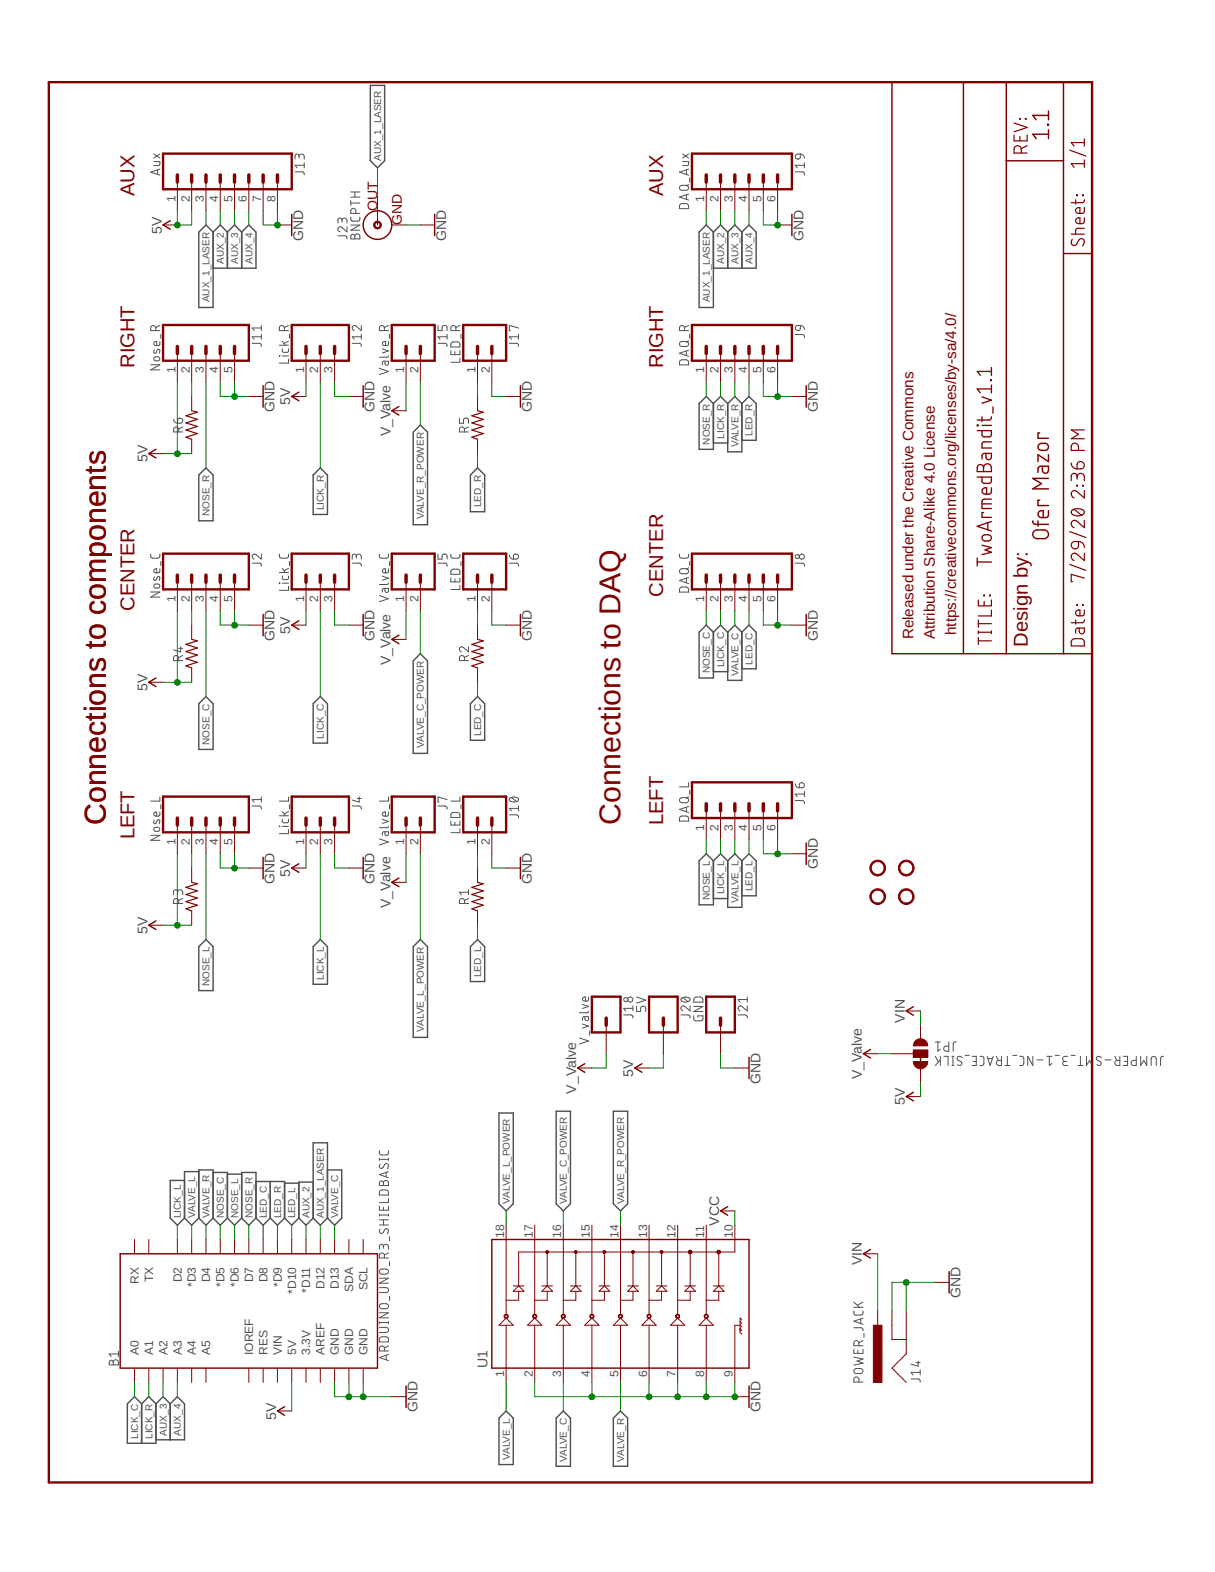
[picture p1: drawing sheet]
<svg xmlns="http://www.w3.org/2000/svg" width="216mm" height="279mm" viewBox="0 0 216 279" stroke-linecap="round" stroke-linejoin="round" font-family="sans-serif">
<defs><g id="words">
<g font-size="5.4" fill="#800000">
<text x="18.8" y="146.7" transform="rotate(-90 18.8 146.7)">Connections tto components</text>
<text x="18.8" y="146.7" transform="rotate(-90 18.8 146.7)">Connections o components</text>
<text x="110.3" y="146.7" transform="rotate(-90 110.3 146.7)">Connections to DAQ</text>
</g>
<g font-size="3.6" fill="#800000">
<text x="23.9" y="34.9" transform="rotate(-90 23.9 34.9)">AUX</text>
<text x="117.9" y="34.9" transform="rotate(-90 117.9 34.9)">AUX</text>
<text x="23.9" y="65.4" transform="rotate(-90 23.9 65.4)">RIGHT</text>
<text x="117.9" y="65.4" transform="rotate(-90 117.9 65.4)">RIGHT</text>
<text x="117.9" y="106" transform="rotate(-90 117.9 106)">CENTER</text>
<text x="23.9" y="108.6" transform="rotate(-90 23.9 108.6)">CENTER</text>
<text x="182.6" y="114.9" transform="rotate(-90 182.6 114.9)">Design by:</text>
<text x="23.9" y="149.2" transform="rotate(-90 23.9 149.2)">LEFT</text>
<text x="117.9" y="146.7" transform="rotate(-90 117.9 146.7)">LEFT</text>
</g>
<g font-size="2.7" fill="#800000">
<text x="162.3" y="113.6" transform="rotate(-90 162.3 113.6)">Released under the Creative Commons</text>
<text x="166.1" y="113.6" transform="rotate(-90 166.1 113.6)">Attribution Share-Alike 4.0 License</text>
<text x="169.9" y="112.9" transform="rotate(-90 169.9 112.9)">https:/ creativecommons.org/licenses/by-sa/4.0/</text>
</g>
<g font-size="2.5" fill="#505050">
<text x="28.7" y="41.5" transform="rotate(-90 28.7 41.5)">5V</text>
<text x="53.9" y="42.8" transform="rotate(-90 53.9 42.8)">GND</text>
<text x="79.3" y="42.8" transform="rotate(-90 79.3 42.8)">GND</text>
<text x="142.8" y="42.8" transform="rotate(-90 142.8 42.8)">GND</text>
<text x="51.6" y="72" transform="rotate(-90 51.6 72)">5V</text>
<text x="48.8" y="73.2" transform="rotate(-90 48.8 73.2)">GND</text>
<text x="66.6" y="73.2" transform="rotate(-90 66.6 73.2)">GND</text>
<text x="69.4" y="77.6" transform="rotate(-90 69.4 77.6)">V_Valve</text>
<text x="94.5" y="73.2" transform="rotate(-90 94.5 73.2)">GND</text>
<text x="145.3" y="73.2" transform="rotate(-90 145.3 73.2)">GND</text>
<text x="26.2" y="82.2" transform="rotate(-90 26.2 82.2)">5V</text>
<text x="48.8" y="113.9" transform="rotate(-90 48.8 113.9)">GND</text>
<text x="51.6" y="112.6" transform="rotate(-90 51.6 112.6)">5V</text>
<text x="66.6" y="113.9" transform="rotate(-90 66.6 113.9)">GND</text>
<text x="94.5" y="113.9" transform="rotate(-90 94.5 113.9)">GND</text>
<text x="145.3" y="113.9" transform="rotate(-90 145.3 113.9)">GND</text>
<text x="69.4" y="118.2" transform="rotate(-90 69.4 118.2)">V_Valve</text>
<text x="26.2" y="122.8" transform="rotate(-90 26.2 122.8)">5V</text>
<text x="51.6" y="155.8" transform="rotate(-90 51.6 155.8)">5V</text>
<text x="145.3" y="154.5" transform="rotate(-90 145.3 154.5)">GND</text>
<text x="48.8" y="157.1" transform="rotate(-90 48.8 157.1)">GND</text>
<text x="66.6" y="157.1" transform="rotate(-90 66.6 157.1)">GND</text>
<text x="69.4" y="161.4" transform="rotate(-90 69.4 161.4)">V_Valve</text>
<text x="94.5" y="157.1" transform="rotate(-90 94.5 157.1)">GND</text>
<text x="26.2" y="166" transform="rotate(-90 26.2 166)">5V</text>
<text x="160.8" y="181.7" transform="rotate(-90 160.8 181.7)">VIN</text>
<text x="112.5" y="191.4" transform="rotate(-90 112.5 191.4)">5V</text>
<text x="153.2" y="191.8" transform="rotate(-90 153.2 191.8)">V_Valve</text>
<text x="102.4" y="194.4" transform="rotate(-90 102.4 194.4)">V_Valve</text>
<text x="135.1" y="192.6" transform="rotate(-90 135.1 192.6)">GND</text>
<text x="160.8" y="196.4" transform="rotate(-90 160.8 196.4)">5V</text>
<text x="127.8" y="217.9" transform="rotate(-90 127.8 217.9)">VCC</text>
<text x="153.2" y="224.9" transform="rotate(-90 153.2 224.9)">VIN</text>
<text x="170.7" y="230.7" transform="rotate(-90 170.7 230.7)">GND</text>
<text x="86.6" y="243.2" transform="rotate(-90 86.6 243.2)">U1</text>
<text x="74.2" y="251" transform="rotate(-90 74.2 251)">GND</text>
<text x="135.1" y="251" transform="rotate(-90 135.1 251)">GND</text>
<text x="49" y="252.3" transform="rotate(-90 49 252.3)">5V</text>
</g>
<g font-size="2.5" fill="#800000">
<text x="67.1" y="37.5" transform="rotate(-90 67.1 37.5)">OUT</text>
<text x="71.4" y="40" transform="rotate(-90 71.4 40)">GND</text>
</g>
<g font-size="2.1" fill="#505050">
<text x="31.2" y="35.9" transform="rotate(-90 31.2 35.9)">1</text>
<text x="33.7" y="35.9" transform="rotate(-90 33.7 35.9)">2</text>
<text x="36.2" y="35.9" transform="rotate(-90 36.2 35.9)">3</text>
<text x="38.8" y="35.9" transform="rotate(-90 38.8 35.9)">4</text>
<text x="41.3" y="35.9" transform="rotate(-90 41.3 35.9)">5</text>
<text x="43.9" y="35.9" transform="rotate(-90 43.9 35.9)">6</text>
<text x="46.4" y="35.9" transform="rotate(-90 46.4 35.9)">7</text>
<text x="48.9" y="35.9" transform="rotate(-90 48.9 35.9)">8</text>
<text x="125.1" y="35.9" transform="rotate(-90 125.1 35.9)">1</text>
<text x="127.7" y="35.9" transform="rotate(-90 127.7 35.9)">2</text>
<text x="130.2" y="35.9" transform="rotate(-90 130.2 35.9)">3</text>
<text x="132.8" y="35.9" transform="rotate(-90 132.8 35.9)">4</text>
<text x="135.3" y="35.9" transform="rotate(-90 135.3 35.9)">5</text>
<text x="137.8" y="35.9" transform="rotate(-90 137.8 35.9)">6</text>
<text x="31.2" y="66.4" transform="rotate(-90 31.2 66.4)">1</text>
<text x="33.7" y="66.4" transform="rotate(-90 33.7 66.4)">2</text>
<text x="36.2" y="66.4" transform="rotate(-90 36.2 66.4)">3</text>
<text x="38.8" y="66.4" transform="rotate(-90 38.8 66.4)">4</text>
<text x="41.3" y="66.4" transform="rotate(-90 41.3 66.4)">5</text>
<text x="54" y="66.4" transform="rotate(-90 54 66.4)">1</text>
<text x="56.6" y="66.4" transform="rotate(-90 56.6 66.4)">2</text>
<text x="59.1" y="66.4" transform="rotate(-90 59.1 66.4)">3</text>
<text x="71.8" y="66.4" transform="rotate(-90 71.8 66.4)">1</text>
<text x="74.3" y="66.4" transform="rotate(-90 74.3 66.4)">2</text>
<text x="84.5" y="66.4" transform="rotate(-90 84.5 66.4)">1</text>
<text x="87" y="66.4" transform="rotate(-90 87 66.4)">2</text>
<text x="125.1" y="66.4" transform="rotate(-90 125.1 66.4)">1</text>
<text x="127.7" y="66.4" transform="rotate(-90 127.7 66.4)">2</text>
<text x="130.2" y="66.4" transform="rotate(-90 130.2 66.4)">3</text>
<text x="132.8" y="66.4" transform="rotate(-90 132.8 66.4)">4</text>
<text x="135.3" y="66.4" transform="rotate(-90 135.3 66.4)">5</text>
<text x="137.8" y="66.4" transform="rotate(-90 137.8 66.4)">6</text>
<text x="31.2" y="107" transform="rotate(-90 31.2 107)">1</text>
<text x="33.7" y="107" transform="rotate(-90 33.7 107)">2</text>
<text x="36.2" y="107" transform="rotate(-90 36.2 107)">3</text>
<text x="38.8" y="107" transform="rotate(-90 38.8 107)">4</text>
<text x="41.3" y="107" transform="rotate(-90 41.3 107)">5</text>
<text x="54" y="107" transform="rotate(-90 54 107)">1</text>
<text x="56.6" y="107" transform="rotate(-90 56.6 107)">2</text>
<text x="59.1" y="107" transform="rotate(-90 59.1 107)">3</text>
<text x="71.8" y="107" transform="rotate(-90 71.8 107)">1</text>
<text x="74.3" y="107" transform="rotate(-90 74.3 107)">2</text>
<text x="84.5" y="107" transform="rotate(-90 84.5 107)">1</text>
<text x="87" y="107" transform="rotate(-90 87 107)">2</text>
<text x="125.1" y="107" transform="rotate(-90 125.1 107)">1</text>
<text x="127.7" y="107" transform="rotate(-90 127.7 107)">2</text>
<text x="130.2" y="107" transform="rotate(-90 130.2 107)">3</text>
<text x="132.8" y="107" transform="rotate(-90 132.8 107)">4</text>
<text x="135.3" y="107" transform="rotate(-90 135.3 107)">5</text>
<text x="137.8" y="107" transform="rotate(-90 137.8 107)">6</text>
<text x="125.1" y="147.6" transform="rotate(-90 125.1 147.6)">1</text>
<text x="127.7" y="147.6" transform="rotate(-90 127.7 147.6)">2</text>
<text x="130.2" y="147.6" transform="rotate(-90 130.2 147.6)">3</text>
<text x="132.8" y="147.6" transform="rotate(-90 132.8 147.6)">4</text>
<text x="135.3" y="147.6" transform="rotate(-90 135.3 147.6)">5</text>
<text x="137.8" y="147.6" transform="rotate(-90 137.8 147.6)">6</text>
<text x="31.2" y="150.2" transform="rotate(-90 31.2 150.2)">1</text>
<text x="33.7" y="150.2" transform="rotate(-90 33.7 150.2)">2</text>
<text x="36.2" y="150.2" transform="rotate(-90 36.2 150.2)">3</text>
<text x="38.8" y="150.2" transform="rotate(-90 38.8 150.2)">4</text>
<text x="41.3" y="150.2" transform="rotate(-90 41.3 150.2)">5</text>
<text x="54" y="150.2" transform="rotate(-90 54 150.2)">1</text>
<text x="56.6" y="150.2" transform="rotate(-90 56.6 150.2)">2</text>
<text x="59.1" y="150.2" transform="rotate(-90 59.1 150.2)">3</text>
<text x="71.8" y="150.2" transform="rotate(-90 71.8 150.2)">1</text>
<text x="74.3" y="150.2" transform="rotate(-90 74.3 150.2)">2</text>
<text x="84.5" y="150.2" transform="rotate(-90 84.5 150.2)">1</text>
<text x="87" y="150.2" transform="rotate(-90 87 150.2)">2</text>
<text x="89.6" y="220" transform="rotate(-90 89.6 220)">18</text>
<text x="94.7" y="220" transform="rotate(-90 94.7 220)">17</text>
<text x="99.7" y="220" transform="rotate(-90 99.7 220)">16</text>
<text x="104.8" y="220" transform="rotate(-90 104.8 220)">15</text>
<text x="109.9" y="220" transform="rotate(-90 109.9 220)">14</text>
<text x="115" y="220" transform="rotate(-90 115 220)">13</text>
<text x="120.1" y="220" transform="rotate(-90 120.1 220)">12</text>
<text x="125.1" y="220" transform="rotate(-90 125.1 220)">11</text>
<text x="130.2" y="220" transform="rotate(-90 130.2 220)">10</text>
<text x="27.2" y="227.9" transform="rotate(-90 27.2 227.9)">TX</text>
<text x="32.3" y="227.9" transform="rotate(-90 32.3 227.9)">D2</text>
<text x="37.4" y="227.9" transform="rotate(-90 37.4 227.9)">D4</text>
<text x="45" y="227.9" transform="rotate(-90 45 227.9)">D7</text>
<text x="47.5" y="227.9" transform="rotate(-90 47.5 227.9)">D8</text>
<text x="24.7" y="228.1" transform="rotate(-90 24.7 228.1)">RX</text>
<text x="34.8" y="228.7" transform="rotate(-90 34.8 228.7)">*D3</text>
<text x="39.9" y="228.7" transform="rotate(-90 39.9 228.7)">*D5</text>
<text x="42.4" y="228.7" transform="rotate(-90 42.4 228.7)">*D6</text>
<text x="50.1" y="228.7" transform="rotate(-90 50.1 228.7)">*D9</text>
<text x="52.6" y="229.9" transform="rotate(-90 52.6 229.9)">*D10</text>
<text x="55.1" y="229.8" transform="rotate(-90 55.1 229.8)">*D11</text>
<text x="57.7" y="229.1" transform="rotate(-90 57.7 229.1)">D12</text>
<text x="60.2" y="229.1" transform="rotate(-90 60.2 229.1)">D13</text>
<text x="62.8" y="229.6" transform="rotate(-90 62.8 229.6)">SDA</text>
<text x="65.3" y="229.3" transform="rotate(-90 65.3 229.3)">SCL</text>
<text x="24.7" y="240.8" transform="rotate(-90 24.7 240.8)">A0</text>
<text x="27.2" y="240.8" transform="rotate(-90 27.2 240.8)">A1</text>
<text x="29.7" y="240.8" transform="rotate(-90 29.7 240.8)">A2</text>
<text x="32.3" y="240.8" transform="rotate(-90 32.3 240.8)">A3</text>
<text x="34.8" y="240.8" transform="rotate(-90 34.8 240.8)">A4</text>
<text x="37.4" y="240.8" transform="rotate(-90 37.4 240.8)">A5</text>
<text x="45" y="240.8" transform="rotate(-90 45 240.8)">IOREF</text>
<text x="47.5" y="240.8" transform="rotate(-90 47.5 240.8)">RES</text>
<text x="50.1" y="240.8" transform="rotate(-90 50.1 240.8)">VIN</text>
<text x="52.6" y="240.8" transform="rotate(-90 52.6 240.8)">5V</text>
<text x="55.1" y="240.8" transform="rotate(-90 55.1 240.8)">3.3V</text>
<text x="57.7" y="240.8" transform="rotate(-90 57.7 240.8)">AREF</text>
<text x="60.2" y="240.8" transform="rotate(-90 60.2 240.8)">GND</text>
<text x="62.8" y="240.8" transform="rotate(-90 62.8 240.8)">GND</text>
<text x="65.3" y="240.8" transform="rotate(-90 65.3 240.8)">GND</text>
<text x="89.6" y="244.7" transform="rotate(-90 89.6 244.7)">1</text>
<text x="94.7" y="244.7" transform="rotate(-90 94.7 244.7)">2</text>
<text x="99.7" y="244.7" transform="rotate(-90 99.7 244.7)">3</text>
<text x="104.8" y="244.7" transform="rotate(-90 104.8 244.7)">4</text>
<text x="109.9" y="244.7" transform="rotate(-90 109.9 244.7)">5</text>
<text x="115" y="244.7" transform="rotate(-90 115 244.7)">6</text>
<text x="120.1" y="244.7" transform="rotate(-90 120.1 244.7)">7</text>
<text x="125.1" y="244.7" transform="rotate(-90 125.1 244.7)">8</text>
<text x="130.2" y="244.7" transform="rotate(-90 130.2 244.7)">9</text>
</g>
<g font-size="1.8" fill="#505050">
<text x="67.7" y="28.6" transform="rotate(-90 67.7 28.6)">AUX_1_LASER</text>
<text x="39.8" y="46.9" transform="rotate(-90 39.8 46.9)">AUX_2</text>
<text x="42.3" y="46.9" transform="rotate(-90 42.3 46.9)">AUX_3</text>
<text x="44.9" y="46.9" transform="rotate(-90 44.9 46.9)">AUX_4</text>
<text x="128.7" y="46.9" transform="rotate(-90 128.7 46.9)">AUX_2</text>
<text x="131.2" y="46.9" transform="rotate(-90 131.2 46.9)">AUX_3</text>
<text x="133.7" y="46.9" transform="rotate(-90 133.7 46.9)">AUX_4</text>
<text x="37.2" y="53.7" transform="rotate(-90 37.2 53.7)">AUX_1_LASER</text>
<text x="126.1" y="53.7" transform="rotate(-90 126.1 53.7)">AUX_1_LASER</text>
<text x="128.7" y="78" transform="rotate(-90 128.7 78)">LICK_R</text>
<text x="133.7" y="77.5" transform="rotate(-90 133.7 77.5)">LED_R</text>
<text x="126.1" y="79" transform="rotate(-90 126.1 79)">NOSE_R</text>
<text x="131.2" y="79.5" transform="rotate(-90 131.2 79.5)">VALVE_R</text>
<text x="37.2" y="91.7" transform="rotate(-90 37.2 91.7)">NOSE_R</text>
<text x="57.6" y="90.7" transform="rotate(-90 57.6 90.7)">LICK_R</text>
<text x="75.3" y="92.3" transform="rotate(-90 75.3 92.3)">VALVE_R_POWER</text>
<text x="85.5" y="90.2" transform="rotate(-90 85.5 90.2)">LED_R</text>
<text x="126.1" y="119.7" transform="rotate(-90 126.1 119.7)">NOSE_C</text>
<text x="128.7" y="118.6" transform="rotate(-90 128.7 118.6)">LICK_C</text>
<text x="133.7" y="118.1" transform="rotate(-90 133.7 118.1)">LED_C</text>
<text x="131.2" y="120.1" transform="rotate(-90 131.2 120.1)">VALVE_C</text>
<text x="57.6" y="131.3" transform="rotate(-90 57.6 131.3)">LICK_C</text>
<text x="85.5" y="130.8" transform="rotate(-90 85.5 130.8)">LED_C</text>
<text x="37.2" y="132.4" transform="rotate(-90 37.2 132.4)">NOSE_C</text>
<text x="75.3" y="132.9" transform="rotate(-90 75.3 132.9)">VALVE_C_POWER</text>
<text x="126.1" y="160" transform="rotate(-90 126.1 160)">NOSE_L</text>
<text x="128.7" y="158.9" transform="rotate(-90 128.7 158.9)">LICK_L</text>
<text x="131.2" y="160.5" transform="rotate(-90 131.2 160.5)">VALVE_L</text>
<text x="133.7" y="158.4" transform="rotate(-90 133.7 158.4)">LED_L</text>
<text x="85.5" y="173.7" transform="rotate(-90 85.5 173.7)">LED_L</text>
<text x="37.2" y="175.3" transform="rotate(-90 37.2 175.3)">NOSE_L</text>
<text x="57.6" y="174.2" transform="rotate(-90 57.6 174.2)">LICK_L</text>
<text x="75.3" y="183.4" transform="rotate(-90 75.3 183.4)">VALVE_L_POWER</text>
<text x="90.6" y="214" transform="rotate(-90 90.6 214)">VALVE_L_POWER</text>
<text x="100.7" y="214" transform="rotate(-90 100.7 214)">VALVE_C_POWER</text>
<text x="110.9" y="214" transform="rotate(-90 110.9 214)">VALVE_R_POWER</text>
<text x="32.2" y="216.5" transform="rotate(-90 32.2 216.5)">LICK_L</text>
<text x="34.7" y="216.5" transform="rotate(-90 34.7 216.5)">VALVE_L</text>
<text x="37.2" y="216.5" transform="rotate(-90 37.2 216.5)">VALVE_R</text>
<text x="39.8" y="216.5" transform="rotate(-90 39.8 216.5)">NOSE_C</text>
<text x="42.3" y="216.5" transform="rotate(-90 42.3 216.5)">NOSE_L</text>
<text x="44.9" y="216.5" transform="rotate(-90 44.9 216.5)">NOSE_R</text>
<text x="47.4" y="216.5" transform="rotate(-90 47.4 216.5)">LED_C</text>
<text x="49.9" y="216.5" transform="rotate(-90 49.9 216.5)">LED_R</text>
<text x="52.5" y="216.5" transform="rotate(-90 52.5 216.5)">LED_L</text>
<text x="55" y="216.5" transform="rotate(-90 55 216.5)">AUX_2</text>
<text x="57.6" y="216.5" transform="rotate(-90 57.6 216.5)">AUX_1_LASER</text>
<text x="60.1" y="216.5" transform="rotate(-90 60.1 216.5)">VALVE_C</text>
<text x="24.5" y="255.7" transform="rotate(-90 24.5 255.7)">LICK_C</text>
<text x="27.1" y="255.7" transform="rotate(-90 27.1 255.7)">LICK_R</text>
<text x="29.6" y="255.1" transform="rotate(-90 29.6 255.1)">AUX_3</text>
<text x="32.2" y="255.1" transform="rotate(-90 32.2 255.1)">AUX_4</text>
<text x="90.6" y="259.5" transform="rotate(-90 90.6 259.5)">VALVE_L</text>
<text x="100.7" y="259.8" transform="rotate(-90 100.7 259.8)">VALVE_C</text>
<text x="110.9" y="259.8" transform="rotate(-90 110.9 259.8)">VALVE_R</text>
</g>
</g></defs>
<g fill="none" stroke="#505050" stroke-width=".18">
<path d="M27.3 28.7h1.1v.6l-.2 .1h-.9M27.3 27.4l1.1 .7M28 30.2v.8M28.4 30.1l-1.6 .5 1.6 .5M28.4 27.4l-1.1 .7M52.4 30.5l1.4 .1 .2 .2 .1 .3M53.1 27.8a.46 .46 0 0 1 .5-.4 .46 .46 0 0 1 .5 .4v.5M53.1 28.1v-.4a.36 .36 0 0 0-.3-.3 .36 .36 0 0 0-.4 .3v.6M54.1 28.9v.9M54.1 29.4h-1.7l.4 .4M60.8 39.2a.44 .44 0 0 1 .4-.5 .44 .44 0 0 1 .5 .5v.4M60.8 39.5v-.4a.36 .36 0 0 0-.4-.4 .36 .36 0 0 0-.4 .4v.5"/>
<path d="M62.3 38.6l.1 .5 .3 .2h1l.2-.2v-.5M62.3 35.6v.9M62.3 36.1h1.6M62.3 35h1.6M62.3 34.1h1.6M63.1 34.1v.9M63.2 37.9v-.4a.44 .44 0 0 0-.4-.5 .44 .44 0 0 0-.5 .5v.4h1.6M120.9 36.3l1-.1a.43 .43 0 0 1 .5 .4v.5h-1.7zM120.9 33.1l1-.2a.44 .44 0 0 1 .5 .5 .44 .44 0 0 1-.5 .4h-.7a.45 .45 0 0 1-.4-.2 .45 .45 0 0 1 .1-.5zM121.3 28.7h1.1l-.1 .6-.1 .1h-.9M121.3 27.4l1.1 .7M122 30.2v.8"/>
<path d="M122 34.6v.8M122.4 34.5l-1.7 .5 1.7 .6M122.4 32.7l-.4 .4M122.4 30.1l-1.7 .5 1.7 .5M122.4 27.4l-1.1 .7M122.6 31.6v.8M141.3 30.5l1.4 .1 .2 .2v.3M141.4 27.5l.8-.1v.5a.46 .46 0 0 1-.7 .3 .46 .46 0 0 1-.1-.7zM142.2 27.4a.74 .74 0 0 1 .7 .7M142.9 29.4h-1.6l.4 .4M142.9 28.9v.9M27.7 58.8v-.5a.46 .46 0 0 0-.5-.5 .46 .46 0 0 0-.4 .5v.5h1.6"/>
<path d="M28.4 57.8l-.7 .4M28.6 59.4v.7M46.4 57.8v1M46.4 59.4v.9M46.4 59.9h-1.6l.4 .4M46.4 58.3h-1.6l.4 .5M50.5 58.8v-.5a.44 .44 0 0 0-.4-.5 .44 .44 0 0 0-.5 .5v.5h1.7M51.3 57.8l-.8 .4M51.4 59.4v.7M60 41.9l1.4 .1 .2 .1 .1 .4M61.7 40.3v.9l-.9-.8a.44 .44 0 0 0-.7 .2 .44 .44 0 0 0 .3 .6M62.3 40h1.6l-1.6 .9h1.6"/>
<path d="M62.4 41.7h.4l.3 .3a.44 .44 0 0 1 .4-.4 .44 .44 0 0 1 .4 .4v.5h-1.6zM63.1 42v.5M64.2 57.8v1l-.9-.8a.45 .45 0 0 0-.7 .1 .45 .45 0 0 0 .3 .7M64.2 59.4v.9M64.2 59.9h-1.6l.3 .4M68.3 58.8v-.5a.44 .44 0 0 0-.4-.5 .44 .44 0 0 0-.5 .5v.5h1.6M69 57.8l-.7 .4M69.2 59.4v.7M77.8 57.8v1h.7v-.6a.45 .45 0 0 1 .5-.4 .45 .45 0 0 1 .4 .4v.6M79.4 59.4v.9M79.4 59.9h-1.6l.4 .4M81 58.8v-.5a.44 .44 0 0 0-.4-.5 .44 .44 0 0 0-.5 .5v.5h1.6"/>
<path d="M81.7 57.8l-.7 .4M81.9 59.4v.7M92.1 58.3l-1.6-.5v1h.2M92.1 59.4v.9M92.1 59.9h-1.6l.4 .4M121.6 58.8v-.5a.46 .46 0 0 0-.4-.5 .46 .46 0 0 0-.5 .5v.5h1.7M122.4 57.8l-.8 .4M122.6 59.4v.7M141.3 59.5h1.4l.2 .2v.3M141.4 58l.8-.2v.6a.46 .46 0 0 1-.7 .3 .46 .46 0 0 1-.1-.7zM142.2 57.8a.7 .7 0 0 1 .7 .8M26.8 64.8h1.6l-1.6 .9h1.6"/>
<path d="M27.4 62.1l-.1 .6 .3 .1 .2-.1 .1-.5 .4-.1a.51 .51 0 0 1 0 .7M27.4 63.5l.6-.1a.36 .36 0 0 1 .4 .4 .36 .36 0 0 1-.4 .3l-.6-.1-.1-.2zM28.4 60.7l-.1 .6-.6 .1a.38 .38 0 0 1-.4-.4 .38 .38 0 0 1 .6-.3v.7M30.8 74.5a.7 .7 0 0 0 .8 .7M31.7 74.4a.47 .47 0 0 1 .7 .2 .47 .47 0 0 1-.4 .6h-.4zM31.7 76.8v-.5a.46 .46 0 0 0-.4-.4 .46 .46 0 0 0-.5 .4v.5h1.7M32.5 75.9l-.8 .3M44.8 61h1.4l.2 .2v.4M49.6 63.2l.1 .1zM49.6 61.4h1.7M50.2 62v.5l.2 .1 .8-.1 .1-.5M50.2 63.3h1.1"/>
<path d="M50.2 60.6l.5 .8M51.3 63.8v.7h-1.7M51.3 60.6l-.8 .4M62.6 61h1.4l.2 .2v.4M67.4 65.5l1.6 .5-1.6 .6M67.9 62l1.1 .4-1.1 .3M68.4 64.2l.1 .7h.3l.2-.2v-.5h-.8l-.2 .2-.1 .4M69 63.2l-.2 .3h-1.4M69 60.7v.6l-.7 .1a.38 .38 0 0 1-.3-.5 .38 .38 0 0 1 .5-.2v.7M77.8 61h1.4l.2 .2v.4M80.1 62.3v.7h1.6v-.7M80.2 60.9l1.1-.1a.44 .44 0 0 1 .4 .4v.5h-1.6z"/>
<path d="M80.8 62.5v.5M81.6 74.3v.9h.8v-.5a.45 .45 0 0 1 .4-.4 .45 .45 0 0 1 .4 .4v.5M81.7 63.7v.7h-1.6M82.5 76.8v-.5a.44 .44 0 0 0-.4-.4 .44 .44 0 0 0-.5 .4v.5h1.6M83.2 75.9l-.7 .3M90.5 61h1.4l.2 .2v.4M120.9 64.1a1.39 1.39 0 0 1 1.2-.1l.2 .2 .1 .7h-1.7zM120.9 60.8l.1-.1a1.49 1.49 0 0 1 1.2 .1l.2 .4a.43 .43 0 0 1-.5 .4h-.7a.47 .47 0 0 1-.4-.3 .47 .47 0 0 1 .1-.5zM122 62.4v.8M122.4 62.3l-1.7 .5 1.7 .5M122.4 60.5l-.4 .4M26.8 98.5v.5l.3 .2 1.2-.1 .1-.6"/>
<path d="M28.6 99.8v.7M46.4 98.5v.9l-.9-.8a.44 .44 0 0 0-.7 .1 .44 .44 0 0 0 .4 .7M49.6 98.5l.1 .5 .3 .2 1.2-.1 .1-.6M51.4 99.8v.7M63.3 98.9a.44 .44 0 0 1 .5-.4 .44 .44 0 0 1 .4 .4v.5M63.3 99.2v-.4a.36 .36 0 0 0-.4-.3 .36 .36 0 0 0-.3 .3v.6M67.4 98.5v.5l.4 .2h1l.2-.2v-.5M69.2 99.8v.7M77.8 98.5v.9h.7v-.6a.45 .45 0 0 1 .5-.3 .45 .45 0 0 1 .4 .3v.6M80.1 98.5v.5l.4 .2h1l.2-.2v-.5M81.9 99.8v.7M90.5 98.7l.1 .2a.73 .73 0 0 0 .6 .5"/>
<path d="M91.4 98.6a.46 .46 0 0 1 .7 .1 .46 .46 0 0 1-.4 .7h-.5zM120.7 98.5l.1 .5 .3 .2 1.2-.1 .1-.6M122.6 99.8v.7M26.8 105.2h1.6l-1.6 .9h1.6M27.4 102.5l-.1 .6 .3 .1 .4-.7h.3a.51 .51 0 0 1 0 .7M27.4 103.9l.6-.1a.36 .36 0 0 1 .4 .4 .36 .36 0 0 1-.4 .3l-.6-.1-.1-.2zM28.4 101.1l-.1 .6-.6 .1a.38 .38 0 0 1-.4-.5 .38 .38 0 0 1 .6-.2v.7M31.7 117.4v-.4a.46 .46 0 0 0-.4-.5 .46 .46 0 0 0-.5 .5v.4h1.7M31.7 115.2h.8M32.1 115v.9l-1.3-.4M32.5 116.5l-.8 .4M44.8 100.1h1.4l.2 .2v.3"/>
<path d="M49.6 103.6l.1 .1zM49.6 101.7h1.7M50.2 102.4v.4l.2 .2 .8-.1 .1-.5M50.2 103.7h1.1M50.2 101l.5 .7M51.3 104.2v.7h-1.7M51.3 101l-.8 .4M62.6 100.1h1.4l.2 .2v.3M67.4 105.9l1.6 .5-1.6 .6M67.9 102.4l1.1 .4-1.1 .3M68.4 104.6l.1 .6 .3 .1 .2-.2v-.5h-.8l-.2 .2-.1 .4M69 103.6l-.2 .3h-1.4"/>
<path d="M69 101.1v.6l-.7 .1a.38 .38 0 0 1-.3-.5 .38 .38 0 0 1 .5-.2v.7M77.8 100.1h1.4l.2 .2v.3M80.1 102.7v.7h1.6v-.7M80.2 101.3a1.3 1.3 0 0 1 1.2-.1l.3 .2v.7h-1.6zM80.8 102.9v.5M81.7 104.1v.7h-1.6M82.5 117.4v-.4a.44 .44 0 0 0-.4-.5 .44 .44 0 0 0-.5 .5v.4h1.6M83.2 115v.9l-.8-.8a.45 .45 0 0 0-.7 .1 .45 .45 0 0 0 .3 .7M83.2 116.5l-.7 .4M90.5 100.1h1.4l.2 .2v.3M120.9 104.5a1.39 1.39 0 0 1 1.2-.1l.2 .2 .1 .6h-1.7zM120.9 101.2a1.39 1.39 0 0 1 1.2-.1l.3 .4a.43 .43 0 0 1-.5 .5h-.7a.45 .45 0 0 1-.4-.3 .45 .45 0 0 1 .1-.5z"/>
<path d="M122 102.8v.8M122.4 102.6l-1.7 .6 1.7 .5M122.4 100.9l-.4 .4M141.3 100.1h1.4l.2 .2v.3M122.4 139.1v.7h-1.7M141.3 139.3a.74 .74 0 0 0 .7 .7M142.1 139.2a.47 .47 0 0 1 .8 .2 .47 .47 0 0 1-.4 .6h-.5zM26.8 148.5h1.6l-1.6 .9h1.6M27.4 145.8l-.1 .5 .3 .1 .3-.6a.24 .24 0 0 1 .3-.1 .24 .24 0 0 1 .2 .2l-.1 .5M27.4 147.2l.6-.2a.36 .36 0 0 1 .4 .4 .36 .36 0 0 1-.4 .4l-.6-.1-.1-.3zM28.4 144.3l-.1 .7-.6 .1a.38 .38 0 0 1-.4-.5 .38 .38 0 0 1 .6-.3v.8M28.4 141.6v.8h-1.6"/>
<path d="M28.6 143v.7M31.6 158.6a.46 .46 0 0 1 .4-.5 .46 .46 0 0 1 .5 .5v.4M31.6 158.9v-.4a.36 .36 0 0 0-.4-.4 .36 .36 0 0 0-.4 .4v.5M32.5 159.7l-.8 .3M44.8 143.3h1.4l.2 .2v.3M46.4 141.6v1M46.4 142.1h-1.6l.4 .5M49.6 146.8l.1 .1zM49.6 145h1.7M50.2 145.6v.5l.2 .1h.8l.1-.6M50.2 146.9h1.1M50.2 144.3l.5 .7"/>
<path d="M51.3 141.6v.8h-1.7M51.3 147.4v.8h-1.7M51.3 144.3l-.8 .4M51.4 143v.7M62.6 143.3h1.4l.2 .2v.3M63.5 141.9h.7M63.8 141.6v1l-1.2-.4M67.4 149.1l1.6 .5-1.6 .6M67.9 145.6l1.1 .4-1.1 .3M68.4 147.8l.1 .7h.3l.2-.1v-.6h-.8l-.2 .2-.1 .5M69 146.8l-.2 .3h-1.4M69 144.3v.7l-.7 .1a.38 .38 0 0 1-.3-.5 .38 .38 0 0 1 .5-.3v.8"/>
<path d="M69 141.6v.8h-1.6M69.2 143v.7M77.8 143.3h1.4l.2 .2v.3M79.4 142.1l-1.6-.5v1h.2M80.1 145.9v.7h1.6v-.7M80.2 144.5l1.1-.1a.43 .43 0 0 1 .4 .4v.5h-1.6zM80.8 146.1v.5M81.7 141.6v.8h-1.6M81.7 147.3v.7h-1.6M81.9 143v.7M83.2 159.7l-.7 .3M83.2 158.6h-1.6l.4 .4"/>
<path d="M83.2 158.1v.9M90.5 144.8l1.4 .1 .2 .2v.3M90.6 141.9a1 1 0 0 1 1.5 .2 .97 .97 0 0 1-1.6 0zM90.9 141.8l.9 .7M92.1 143.2v.9M92.1 143.7h-1.6l.4 .4M120.9 145.2l.1-.1a1.49 1.49 0 0 1 1.2 .1l.2 .7h-1.7zM120.9 141.9l.1-.1a1.49 1.49 0 0 1 1.2 .1l.2 .3-.2 .3a1.33 1.33 0 0 1-1.2 .1l-.3-.4zM122 143.5v.8M122.4 143.3l-1.7 .6 1.7 .5M122.4 141.6l-.4 .3M122.6 140.5v.7"/>
<path d="M141.3 142.3h1.4l.2 .2v.3M142.9 140.7v.9M142.9 141.1h-1.6l.4 .5M31.7 160.6v-.5a.46 .46 0 0 0-.4-.4 .46 .46 0 0 0-.5 .4v.5h1.7M82.5 160.6v-.5a.44 .44 0 0 0-.4-.4 .44 .44 0 0 0-.5 .4v.5h1.6M103.5 178.5l1.1 .4-1.1 .3M104.6 179.7l-.3 .3h-1.3M104.6 177.2l-.1 .7h-.6a.38 .38 0 0 1-.4-.5 .38 .38 0 0 1 .6-.2v.7M112.5 178.8v.9M112.5 179.2h-1.7l.4 .5M113.1 178.9v.9h.7v-.6a.46 .46 0 0 1 .5-.4 .46 .46 0 0 1 .4 .4v.6M113.1 177.2l1.6 .6-1.6 .5"/>
<path d="M121.1 177.4a1.04 1.04 0 0 1 1.5 .3 .95 .95 0 0 1-1.6 0zM121.3 177.3l1 .7M122.6 178.8v.9l-.9-.8a.45 .45 0 0 0-.7 .2 .45 .45 0 0 0 .3 .6M123.3 178.9h1.6l-1.6 .9h1.6M123.4 177.3a1.49 1.49 0 0 1 1.2-.1l.3 .3v.6h-1.6zM132.8 178.8v.9l-.9-.8a.45 .45 0 0 0-.7 .2 .45 .45 0 0 0 .3 .6M132.8 177.2v.9M132.8 177.7h-1.7l.4 .4M103 184.5l1.6 .5-1.6 .6M103.5 182l1.1 .4-1.1 .3M103.9 180.7l.2 .7h.3l.2-.1v-.6h-.8l-.3 .2v.4M104.8 183.3v.7"/>
<path d="M110.8 180.4h1.4l.2 .2 .1 .3M121 180.4h1.4l.2 .2v.3M123.3 180.6v.6l.2 .2h1l.4-.2v-.6h-.9v.2M131.1 180.4h1.4l.3 .2v.3M166.2 187.7l.5 1M166.2 185.2h.9M166.6 185.2v1.6l.5-.3M167.1 187.7v1.7M167.1 188.4l-.9 1M167.7 187.7h.8v1.7M168.6 185.2v1.6h-.5a.46 .46 0 0 1-.4-.4 .46 .46 0 0 1 .4-.5h.5M169.1 187.7h.4"/>
<path d="M169.1 189.4h.4M169.3 187.7v1.7M169.9 185.2h-.3l-.2 .2v1.4M171 188a.45 .45 0 0 0-.6-.3 .45 .45 0 0 0-.2 .6l.6 .4a.38 .38 0 0 1 .1 .5 .38 .38 0 0 1-.6 .1l-.1-.1M171.5 187.6h.7M172.7 187.7h.8v1.7h-.8M172.9 188.7h.6M174.1 187.7l.5 .1 .2 .3v1l-.2 .3h-.5M175.4 187.7l.5 1.7 .6-1.7M175.5 188.2h.8M177 187.7l.4 .8M177.9 187.7v1.7h-.4a.46 .46 0 0 1-.5-.5 .46 .46 0 0 1 .5-.4h.4"/>
<path d="M178.6 189.4h.9M179 187.7v1.7M180 187.6h.7M181.2 187.7l.5 .1 .2 .3-.1 1.2-.6 .1M183.5 187.7v1.7l-.9-1.7v1.7M184.3 188.4h1M186 187.7h.9M186.5 187.7v1.7l.4-.4M187.5 187.6h.7M189.5 188.7h-.3a.36 .36 0 0 0-.4 .3 .36 .36 0 0 0 .4 .4h.5M189.7 187.7h-.4a.46 .46 0 0 0-.5 .5 .46 .46 0 0 0 .5 .5M190.3 187.6h.8"/>
<path d="M191.5 189.4h.9M192 187.7v1.7M193.1 187.7v1.7l.5-.9 .5 .9v-1.7M195.7 188a.45 .45 0 0 0-.6-.3 .45 .45 0 0 0-.2 .6l.6 .4a.38 .38 0 0 1 .1 .5 .38 .38 0 0 1-.5 .1l-.2-.1M196.3 188.4h1.1M198.1 187.7l.4 .8M199 187.7v1.7h-.5a.46 .46 0 0 1-.4-.5 .46 .46 0 0 1 .4-.4h.5M199.6 187.7h.8v1.7h-.8M199.8 188.7h.6M201.9 187.7v1.7h-.5a.46 .46 0 0 1-.4-.5 .46 .46 0 0 1 .4-.4h.5M202.7 187.7v1.7l.5-.9 .6 .9v-1.7M204.6 189.4v-1.2a.46 .46 0 0 1 .4-.5 .46 .46 0 0 1 .5 .5v1.2"/>
<path d="M206.8 187.7l-.4 .1-.2 .2v1.4M67.4 204.5v.5l.4 .3 1-.1 .2-.2v-.5M67.4 205.9v.3M67.4 214.4v.7h1.6v-.7M67.4 215.8v.3M67.4 217.7h1.6M67.4 216.8h1.6M67.4 216h1.6M67.4 206.1h1.6M67.5 210l.4-.1 .2 .3a.44 .44 0 0 1 .5-.4 .44 .44 0 0 1 .4 .4v.5h-1.6zM67.5 218.5a.41 .41 0 0 0 0 .6 .41 .41 0 0 0 .6 0l.2-.6a.42 .42 0 0 1 .7 0 .42 .42 0 0 1-.1 .6l-.1 .2M67.5 211.6l1.1-.1a.43 .43 0 0 1 .4 .4v.5h-1.6z"/>
<path d="M67.5 206.9a.41 .41 0 0 0-.1 .6 .41 .41 0 0 0 .6 .1l.3-.6a.38 .38 0 0 1 .6-.1 .38 .38 0 0 1 .1 .5l-.2 .3M68.1 210.2v.5M68.1 214.6v.5M68.1 216.8v.9M68.6 208.4v.8M69 205.9v.3M69 213v.7h-1.6M69 215.8v.3M69 208.2l-1.6 .6 1.6 .5M69.2 219.8v.7M67.4 235.9h1.2a.46 .46 0 0 1 .4 .5 .46 .46 0 0 1-.4 .4h-1.2M67.4 228.9h1.2a.44 .44 0 0 1 .4 .4 .44 .44 0 0 1-.4 .4h-1.2"/>
<path d="M67.4 234.9v.4M67.4 235.1h1.6M67.4 233.3h1.6l-1.6 .9h1.6M67.4 227.2h1.6l-1.6 .9h1.6M67.5 237.7l1.1-.1a.43 .43 0 0 1 .4 .4v.5h-1.6zM67.5 231.8l1.1-.1a.46 .46 0 0 1 .4 .5 .46 .46 0 0 1-.4 .4h-.9a.45 .45 0 0 1-.2-.8zM67.5 225.7a1.3 1.3 0 0 1 1.2-.1 .45 .45 0 0 1 .3 .5 .45 .45 0 0 1-.4 .4h-.7a.44 .44 0 0 1-.5-.3 .44 .44 0 0 1 .1-.5zM68.1 221.6a.44 .44 0 0 1 .5-.5 .44 .44 0 0 1 .4 .5v.4M68.1 221.8v-.3a.36 .36 0 0 0-.3-.4 .36 .36 0 0 0-.4 .4v.5M68.3 223.6v-.5a.44 .44 0 0 0-.4-.4 .44 .44 0 0 0-.5 .4v.5h1.6M69 239.2l-.7 .4M69 234.9v.4"/>
<path d="M69 222.7l-.7 .4M69.2 224.2v.8M69.2 230.4v.7M151.7 236h1.4l.2 .2 .1 .3M151.7 233v.5l.4 .2h1l.2-.2 .1-.5M151.7 239.8v.7h1.7v-.7M151.7 232.3h1.7M151.7 231.4l1 .9M152.6 239.2v-.5a.46 .46 0 0 0-.4-.4 .46 .46 0 0 0-.5 .4v.5h1.7M153 234.4v.8M153.4 238.3l-.8 .3M153.4 234.3l-1.7 .5 1.7 .6"/>
<path d="M153.4 231.4l-1 .6M153.5 237v.7M19.5 241.9l.4-.1 .2 .3a.46 .46 0 0 1 .5-.4 .46 .46 0 0 1 .4 .4v.5h-1.6zM20.1 242.1v.5M21 240.2v.9M21 240.6h-1.6l.4 .5M68.3 240.1v-.5a.44 .44 0 0 0-.4-.4 .44 .44 0 0 0-.5 .4v.5h1.6M68.6 240.9v.8M69 240.7l-1.6 .6 1.6 .5M151.7 241.2l1.7 .4-1.1 .3 1.1 .4-1.7 .3M151.8 243.4a1.33 1.33 0 0 1 1.3-.1l.1 .1a.44 .44 0 0 1 .1 .5 .44 .44 0 0 1-.4 .2h-.7a.45 .45 0 0 1-.4-.2 .45 .45 0 0 1 0-.5zM152.4 240v.5"/>
<path d="M152.6 245.6v-.4a.46 .46 0 0 0-.4-.5 .46 .46 0 0 0-.5 .5v.4h1.7M161.9 245.1h1.4l.2 .2v.3M162.8 242.2h.7M163.2 241.9v.9l-1.3-.3M163.5 243.5v.9M163.5 243.9h-1.6l.3 .5"/>
<circle cx="141.7" cy="98.9" r=".36"/>
<circle cx="142.5" cy="98.9" r=".45"/>
<circle cx="111.2" cy="177.7" r=".36"/>
<circle cx="112" cy="177.7" r=".46"/>
</g>
<g fill="none" stroke="#505050" stroke-width=".25">
<path d="M65.8 15.2h2.5v13.4l-1.2 1.2-1.3-1.2zM35.3 41.3l1.3-1.3 1.3 1.3v13.4h-2.6zM37.9 41.3l1.2-1.3 1.3 1.3M40.4 41.3v6.4M40.4 41.3l1.3-1.3 1.2 1.3M42.9 41.3v6.4M42.9 41.3l1.3-1.3 1.3 1.3v6.4h-7.6M124.2 41.3l1.3-1.3 1.3 1.3v13.4h-2.6zM126.8 41.3l1.2-1.3 1.3 1.3M129.3 41.3v6.4M129.3 41.3l1.3-1.3 1.2 1.3M131.8 41.3v6.4"/>
<path d="M131.8 41.3l1.3-1.3 1.3 1.3v6.4h-7.6M73.4 76.8l1.3-1.3 1.3 1.3v16.5h-2.6zM124.2 71.7l1.3-1.2 1.3 1.2v8.2h-2.6zM126.8 71.7l1.2-1.2 1.3 1.2M126.8 78.7h2.5M129.3 71.7v8.6h2.5v-8.6M129.3 71.7l1.3-1.2 1.2 1.2M131.8 71.7l1.3-1.2 1.3 1.2v6.6h-2.6M35.3 84.4l1.3-1.2 1.3 1.2v8.2h-2.6zM55.6 84.4l1.3-1.2 1.3 1.2v7h-2.6zM83.6 84.4l1.3-1.2 1.2 1.2v6.6h-2.5zM73.4 117.5l1.3-1.3 1.3 1.3v16.4h-2.6z"/>
<path d="M124.2 112.4l1.3-1.3 1.3 1.3v8.1h-2.6zM126.8 112.4l1.2-1.3 1.3 1.3M126.8 119.4h2.5M129.3 112.4v8.5h2.5v-8.5M129.3 112.4l1.3-1.3 1.2 1.3M131.8 112.4l1.3-1.3 1.3 1.3v6.5h-2.6M35.3 125.1l1.3-1.3 1.3 1.3v8.1h-2.6zM55.6 125.1l1.3-1.3 1.3 1.3v7h-2.6zM83.6 125.1l1.3-1.3 1.2 1.3v6.5h-2.5zM124.2 153l1.3-1.3 1.3 1.3v7.8h-2.6zM126.8 153l1.2-1.3 1.3 1.3M126.8 159.7h2.5"/>
<path d="M129.3 153v8.3h2.5v-8.3M129.3 153l1.3-1.3 1.2 1.3M131.8 153l1.3-1.3 1.3 1.3v6.2h-2.6M36.6 167l1.3 1.3v7.8h-2.6v-7.8zM56.9 167l1.3 1.3v6.6h-2.6v-6.6zM73.4 168.3l1.3-1.3 1.3 1.3v16.1h-2.6zM83.6 168.3l1.3-1.3 1.2 1.3v6.2h-2.5zM88.7 197.8h2.5v16.2l-1.3 1.2-1.2-1.2zM98.8 197.5h2.6v16.5l-1.3 1.2-1.3-1.2zM109 197.5h2.5v16.5l-1.2 1.2-1.3-1.2zM32.8 209.8h-2.6v6.7l1.3 1.3 1.3-1.3M32.8 216.5l1.3 1.3 1.2-1.3"/>
<path d="M35.3 216.5v-8.6h2.6v8.6M35.3 208.2h-2.5v8.3M35.3 216.5l1.3 1.3 1.3-1.3M37.9 208.4h2.5v8.1M37.9 216.5l1.2 1.3 1.3-1.3M40.4 216.5l1.3 1.3 1.2-1.3M40.4 208.7h2.5M42.9 216.5v-8.1h2.6v8.1M42.9 216.5l1.3 1.3 1.3-1.3M45.5 210h5.1v6.5M45.5 216.5l1.3 1.3 1.2-1.3M48 210v6.5"/>
<path d="M48 216.5l1.3 1.3 1.3-1.3M50.6 216.5l1.2 1.3 1.3-1.3M50.6 210.3h2.5M53.1 216.5l1.3 1.3 1.2-1.3M55.6 216.5v-13.4h2.6v13.4M55.6 210.1h-2.5v6.4M55.6 216.5l1.3 1.3 1.3-1.3M58.2 207.9h2.5v8.6l-1.2 1.3-1.3-1.3M25.2 249.5l-1.3-1.3-1.3 1.3v7h5.1v-7M25.2 249.5v7M25.2 249.5l1.2-1.3 1.3 1.3M27.7 249.5l1.3-1.3 1.2 1.3"/>
<path d="M30.2 249.5v6.4M30.2 249.5l1.3-1.3 1.3 1.3v6.4h-5.1M89.9 250.8l1.3 1.3v8.2h-2.5v-8.2zM100.1 250.8l1.3 1.3v8.5h-2.6v-8.5zM109 252.1l1.3-1.3 1.2 1.3v8.5h-2.5z"/>
</g>
<g fill="none" stroke="#800000" stroke-width=".25">
<path d="M158.5 14.6h35.6v101.6h-35.6zM171.2 14.6v101.6M178.8 14.6v101.6M186.3 19.7v1.6M189 14.6v101.6M30.2 39.2l-1.2 .8 1.2 .7M51.8 38.1v3.8M77.2 38.1v3.8M140.7 38.1v3.8M178.8 28.6h10.2M186.2 22.1h.1v.2h-.1zM186.3 23.1v1.5"/>
<path d="M186.3 23.9h-2.8l.6 .7M186.3 20.5h-2.8l.6 .8M189 45.1h5.1M27.7 79.9l-1.3 .7 1.3 .8M46.8 68.6v3.8M53.1 69.7l-1.3 .8 1.3 .7M64.5 68.6v3.8M70.9 72.2l-1.3 .8 1.3 .8M92.5 68.6v3.8M143.3 68.6v3.8M184.7 78.9l1-.1a.62 .62 0 0 1 .6 .6 .62 .62 0 0 1-.6 .7h-.6a.62 .62 0 0 1-.6-.5 .62 .62 0 0 1 .2-.7zM184.8 77h-.4v.9h1.9"/>
<path d="M183.5 92.6v.1a.47 .47 0 0 0 .5 .5h2.3M183.7 94.4l.4-.2h1.4a.77 .77 0 0 1 .8 .8 .77 .77 0 0 1-.8 .7h-1.2a.77 .77 0 0 1-.7-.4 .77 .77 0 0 1 .1-.9zM184.4 92.6v.9M184.8 88.9h-.4v1h1.9M185.2 82.9v.7a.54 .54 0 0 0 .6 .5 .54 .54 0 0 0 .5-.5v-.7h-1.4l-.4 .3-.1 .8M186.3 90.8v.7a.44 .44 0 0 1-.5 .5h-.7a.65 .65 0 0 1-.6-.8 .65 .65 0 0 1 .9-.4v1.2M186.3 80.8v1.2l-1.9-1.2v1.2M186.3 85h-2.8l1.6 1-1.6 .9h2.8M46.8 109.2v3.8M53.1 110.3l-1.3 .8 1.3 .8M64.5 109.2v3.8M70.9 112.9l-1.3 .7 1.3 .8"/>
<path d="M92.5 109.2v3.8M143.3 109.2v3.8M27.7 120.5l-1.3 .8 1.3 .7M46.8 152.4v3.8M53.1 153.5l-1.3 .8 1.3 .7M64.5 152.4v3.8M70.9 156.1l-1.3 .7 1.3 .8M92.5 152.4v3.8M143.3 149.8v3.8M27.7 163.7l-1.3 .7 1.3 .8M162.3 178.9l-1.3 .8 1.3 .7M103.9 189.1l-1.3 .7 1.3 .8"/>
<path d="M114.1 189.1l-1.3 .7 1.3 .8M133.1 187.9v3.8M154.7 186.5l-1.3 .8 1.3 .7M162.3 194.1l-1.3 .8 1.3 .8M163.6 187.3v2.5M129.3 214.5l-1.3 .7 1.3 .8M21.4 222.8h45.7v20.4h-45.7zM87.4 220.3h45.7v22.9h-45.7zM154.7 222.1l-1.3 .7 1.3 .8M168.7 226v3.8M50.6 250l-1.3 .8 1.3 .7M72.2 246.3v3.8"/>
<path d="M133.1 246.3v3.8"/>
<circle cx="67.1" cy="40" r="2.54"/>
</g>
<g fill="none" stroke="#800000" stroke-width=".18">
<path d="M29 40h2.5M31.5 32.4v5M34.1 32.4v5M36.6 32.4v5M39.1 32.4v5M41.7 32.4v5M44.2 32.4v5M46.8 32.4v5M49.3 32.4v5M49.3 40h2.5M67.1 34.9v5.1M69.6 40h2.6"/>
<path d="M74.7 40h2.5M125.5 32.4v5M128 32.4v5M130.6 32.4v5M133.1 32.4v5M135.6 32.4v5M138.2 32.4v5M138.2 40h2.5M31.5 62.8v5.1M34.1 62.8v5.1M34.1 70.5v2.5M34.1 78.1v2.5"/>
<path d="M36.6 62.8v5.1M39.1 62.8v5.1M41.7 62.8v5.1M44.2 70.5h2.6M51.8 70.5h2.6M54.4 62.8v5.1M56.9 62.8v5.1M59.5 62.8v5.1M62 70.5h2.5M69.6 73h2.6M72.2 62.8v5.1M74.7 62.8v5.1"/>
<path d="M84.9 62.8v5.1M84.9 70.5v2.5M84.9 78.1v2.5M87.4 62.8v5.1M89.9 70.5h2.6M125.5 62.8v5.1M128 62.8v5.1M130.6 62.8v5.1M133.1 62.8v5.1M135.6 62.8v5.1M138.2 62.8v5.1M140.7 70.5h2.6"/>
<path d="M26.4 80.6h2.6M31.5 103.5v5.1M34.1 103.5v5.1M34.1 111.1v2.5M34.1 118.7v2.6M36.6 103.5v5.1M39.1 103.5v5.1M41.7 103.5v5.1M44.2 111.1h2.6M51.8 111.1h2.6M54.4 103.5v5.1M56.9 103.5v5.1"/>
<path d="M59.5 103.5v5.1M62 111.1h2.5M69.6 113.6h2.6M72.2 103.5v5.1M74.7 103.5v5.1M84.9 103.5v5.1M84.9 111.1v2.5M84.9 118.7v2.6M87.4 103.5v5.1M89.9 111.1h2.6M125.5 103.5v5.1M128 103.5v5.1"/>
<path d="M130.6 103.5v5.1M133.1 103.5v5.1M135.6 103.5v5.1M138.2 103.5v5.1M140.7 111.1h2.6M26.4 121.3h2.6M31.5 146.7v5M34.1 146.7v5M34.1 154.3v2.5M36.6 146.7v5M39.1 146.7v5M41.7 146.7v5"/>
<path d="M44.2 154.3h2.6M51.8 154.3h2.6M54.4 146.7v5M56.9 146.7v5M59.5 146.7v5M62 154.3h2.5M69.6 156.8h2.6M72.2 146.7v5M74.7 146.7v5M84.9 146.7v5M84.9 154.3v2.5M87.4 146.7v5"/>
<path d="M89.9 154.3h2.6M125.5 144.1v5.1M128 144.1v5.1M130.6 144.1v5.1M133.1 144.1v5.1M135.6 144.1v5.1M138.2 144.1v5.1M140.7 151.7h2.6M26.4 164.4h2.6M34.1 161.9v2.5M84.9 161.9v2.5M161 179.7h2.6"/>
<path d="M102.6 189.8h2.6M107.7 182.2v5.1M112.8 189.8h2.5M117.9 182.2v5.1M128 182.2v5.1M130.6 189.8h2.5M153.4 187.3h2.6M158.5 187.3h3.8M161 194.9h2.6M162.3 186.6h2.5v1.3h-2.5zM163.6 182.2v2.6M163.6 189.8v2.6"/>
<path d="M89.9 217.8v15.8M95 217.8v15.8M100.1 217.8v15.8M105.2 217.8v15.8M110.3 217.8v15.8M115.3 217.8v15.8M120.4 217.8v15.8M125.5 217.8v15.8M128 215.2h2.6M130.6 217.8v4.7h-38.4v6.1M23.9 220.3v2.5M26.4 220.3v2.5"/>
<path d="M31.5 220.3v2.5M34.1 220.3v2.5M36.6 220.3v2.5M39.1 220.3v2.5M41.7 220.3v2.5M44.2 220.3v2.5M46.8 220.3v2.5M49.3 220.3v2.5M51.8 220.3v2.5M54.4 220.3v2.5M56.9 220.3v2.5M59.5 220.3v2.5"/>
<path d="M62 220.3v2.5M64.5 220.3v2.5M89.9 235.5v10.2M89.9 234.3l1.3 1.2h-2.5zM91.2 229.5l1-.9 .9 .9zM91.2 228.6h1.9M92.2 229.5v1.6h-2.3M95 235.5v10.2M95 234.3l1.3 1.2h-2.6zM96.3 229.5l.9-.9 1 .9zM96.3 228.6h1.9M97.2 229.5v1.6h-2.2"/>
<path d="M97.2 222.5v6.1M100.1 235.5v10.2M100.1 234.3l1.3 1.2h-2.6zM101.4 229.5l.9-.9 1 .9zM101.4 228.6h1.9M102.3 229.5v1.6h-2.2M102.3 222.5v6.1M105.2 235.5v10.2M105.2 234.3l1.2 1.2h-2.5zM106.4 229.5l1-.9 1 .9zM106.4 228.6h2M107.4 229.5v1.6h-2.2"/>
<path d="M107.4 222.5v6.1M110.3 235.5v10.2M110.3 234.3l1.2 1.2h-2.5zM111.5 229.5l1-.9 .9 .9zM111.5 228.6h1.9M112.5 229.5v1.6h-2.2M112.5 222.5v6.1M115.3 235.5v10.2M115.3 234.3l1.3 1.2h-2.5zM116.6 229.5l1-.9 .9 .9zM116.6 228.6h1.9M117.6 229.5v1.6h-2.3"/>
<path d="M117.6 222.5v6.1M120.4 235.5v10.2M120.4 234.3l1.3 1.2h-2.6zM121.7 229.5l.9-.9 1 .9zM121.7 228.6h1.9M122.6 229.5v1.6h-2.2M122.6 222.5v6.1M125.5 235.5v10.2M125.5 234.3l1.3 1.2h-2.6zM126.8 229.5l.9-.9 1 .9zM126.8 228.6h1.9M127.7 229.5v1.6h-2.2"/>
<path d="M127.7 222.5v6.1M131.5 236.2l.3 .3M131.5 234.9l.3 .3M131.8 235.9l-.3-.4h-.9v10.2M131.8 234.6l-.3-.3v2.5l.3 .3M153.4 222.8h2.6M156 233v2.5M158.5 233v5.1h2.5M161 233v7.6l-2.5 2.6 2.5 2.5M166.1 227.9h2.6M23.9 243.2v2.5M26.4 243.2v2.5"/>
<path d="M29 243.2v2.5M31.5 243.2v2.5M34.1 243.2v2.5M36.6 243.2v2.5M44.2 243.2v2.5M46.8 243.2v2.5M49.3 243.2v2.5M49.3 250.8h2.5M51.8 243.2v2.5M54.4 243.2v2.5M56.9 243.2v2.5M59.5 243.2v2.5"/>
<path d="M62 243.2v2.5M64.5 243.2v2.5M69.6 248.2h2.6M130.6 248.2h2.5"/>
</g>
<g fill="none" stroke="#800000" stroke-width=".42">
<path d="M8.7 14.6h185.4v248.9h-185.4zM29 27.3h22.8v6.3h-22.8zM123 27.3h17.7v6.3h-17.7zM29 57.8h15.2v6.3h-15.2zM51.8 57.8h10.2v6.3h-10.2zM69.6 57.8h7.6v6.3h-7.6zM82.3 57.8h7.6v6.3h-7.6zM123 57.8h17.7v6.3h-17.7zM29 98.4h15.2v6.4h-15.2zM51.8 98.4h10.2v6.4h-10.2zM69.6 98.4h7.6v6.4h-7.6zM82.3 98.4h7.6v6.4h-7.6z"/>
<path d="M123 98.4h17.7v6.4h-17.7zM123 139h17.7v6.4h-17.7zM29 141.6h15.2v6.3h-15.2zM51.8 141.6h10.2v6.3h-10.2zM69.6 141.6h7.6v6.3h-7.6zM82.3 141.6h7.6v6.3h-7.6zM105.2 177.1h5.1v6.4h-5.1zM115.3 177.1h5.1v6.4h-5.1zM125.5 177.1h5.1v6.4h-5.1z"/>
</g>
<g fill="none" stroke="#800000" stroke-width=".21">
<path d="M180.2 24v1h2.3v-1M180.2 21.9l2.3 .7-2.3 .8M181.2 21.1h.1v.1h-.1zM181.2 24.3v.7M181.5 27.2v-.7a.65 .65 0 0 0-.7-.6 .65 .65 0 0 0-.6 .6v.7h2.3M182.2 21.1h.1v.1h-.1zM182.5 25.9l-1 .5M190.1 26.7l2.8 1M191.1 35.5v.8M191.3 34.6h.2v.2h-.2zM192.4 34.6h.1v.2h-.1zM192.7 38.7l-.1 .9a1.19 1.19 0 0 1-1.1 .1 .54 .54 0 0 1-.3-.7 .54 .54 0 0 1 .7-.3v1.1"/>
<path d="M192.7 36.9l-.1 .9-1 .1a.54 .54 0 0 1-.5-.6 .54 .54 0 0 1 .8-.4v1M192.7 35.5v.3l-.4 .2h-1.9M192.7 24.7v1.3M192.7 28.4v1.3M192.7 29.1h-2.3l.5 .6M192.7 25.3h-2.3l.5 .7M190.4 41.6h2.3M190.5 42.5a.58 .58 0 0 0-.1 .9 .58 .58 0 0 0 .9 0l.4-.7a.58 .58 0 0 1 .9-.1 .58 .58 0 0 1-.1 .9l-.1 .2M192.7 40.6h-1.2l-.3 .1-.1 .9M34.1 73l1 .3-2.1 .6 2.1 .6-2.1 .7 2.1 .6-2.1 .6 2.1 .7-2.1 .6 1.1 .4M84.9 73l1 .3-2.1 .6 2.1 .6-2.1 .7 2.1 .6-2.1 .6 2.1 .7-2.1 .6 1.1 .4M192.7 76.4h-2.3l1.2 .8-1.2 .8h2.3"/>
<path d="M190.1 94.5l2.8 1M190.4 82.3a1.01 1.01 0 0 0 1 1M190.4 90.8a1.68 1.68 0 0 1 2.3 .1v.1a1.4 1.4 0 0 1-2.2 .4l-.1-.2zM190.5 96.5l.3-.2 .8-.1v.8a.65 .65 0 0 1-.9 .5 .65 .65 0 0 1-.2-1zM190.9 90.5l1.3 1.1M191.3 86.3h.2v.1h-.2zM191.4 84.8a.65 .65 0 0 1 .6-.7 .65 .65 0 0 1 .7 .7v.6M191.4 85.2v-.6a.52 .52 0 0 0-.5-.5 .52 .52 0 0 0-.5 .5v.8M191.5 82.3a.66 .66 0 0 1 1.1 .1 .66 .66 0 0 1-.6 .9h-.6zM191.6 96.2a1.01 1.01 0 0 1 1.1 1.1M191.6 80.1v-.7a.65 .65 0 0 0-.6-.6 .65 .65 0 0 0-.6 .6v.7h2.3M192.4 86.3h.1v.1h-.1z"/>
<path d="M192.7 98.3v1.3l-1.3-1.1a.64 .64 0 0 0-1 .2 .64 .64 0 0 0 .5 .9M192.7 92.5v1.3l-1.3-1.1a.65 .65 0 0 0-1 .2 .65 .65 0 0 0 .5 .9M192.7 87.2v1.3l-1.3-1.1a.64 .64 0 0 0-1 .2 .64 .64 0 0 0 .5 .9M34.1 113.6l1 .3-2.1 .6 2.1 .7-2.1 .6 2.1 .6-2.1 .7 2.1 .6-2.1 .6 1.1 .4M84.9 113.6l1 .3-2.1 .6 2.1 .7-2.1 .6 2.1 .6-2.1 .7 2.1 .6-2.1 .6 1.1 .4M173.8 113.9h2.4M173.8 106.6v1.1h2.4v-1.1M173.8 110.2v1.3M173.8 112.1v.5M173.8 113.3v1.3M173.8 112.4h2.4M173.8 110.8h2.4"/>
<path d="M174.8 105.8h.1v.1h-.1zM174.9 106.9v.8M175.9 105.8h.1v.1h-.1zM176.2 108.4v1.1h-2.4M176.2 112.1v.5M190.1 100.3l2.8 1.1M190.5 113.8l.3-.3h1.4l.5 .5v.8h-2.3zM191.1 110.2v.7M191.3 107.5h.2v.1h-.2zM191.8 111.6v.6a.46 .46 0 0 0 .4 .5 .46 .46 0 0 0 .5-.5v-.6l-1.3 .1-.2 .2-.1 .6M192.4 107.5h.1v.1h-.1zM192.7 110.2v.2l-.3 .3h-2"/>
<path d="M192.7 108.4l-.1 .9-1 .2a.54 .54 0 0 1-.5-.7 .54 .54 0 0 1 .8-.4v1.1M192.7 102.7l-2.3-.6v1.3h.2M34.1 156.8l1 .3-2.1 .6 2.1 .6-2.1 .7 2.1 .6-2.1 .7 2.1 .6-2.1 .6 1.1 .4M84.9 156.8l1 .3-2.1 .6 2.1 .6-2.1 .7 2.1 .6-2.1 .7 2.1 .6-2.1 .6 1.1 .4"/>
</g>
<g fill="none" stroke="#800000" stroke-width=".23">
<path d="M173.7 76.5h2.5l-.2 1-1.1 .1a.37 .37 0 0 1-.4-.4v-.7M173.7 75.5h.1v.2h-.1zM174.5 74.1v.8M174.5 75.6h1.7M174.5 70.5l1.7 .6-1.7 .6M176 67.5h.2v.1h-.2zM176.2 78.5h-1.3a.37 .37 0 0 0-.4 .4v.7h1.7M176.2 74.1l-.2 .4-.3 .2h-2M176.2 65.3v1.4M176.2 68.4v1.4M176.2 69.1h-2.5l.5 .7M176.2 66h-2.5l.5 .7"/>
<path d="M176.4 72.3v1.1M173.7 84.8h2.5l-.1 .9-.4 .2h-.9l-.3-.2v-.9M173.7 99.9h2.5M173.7 99.2v1.4M173.8 82.8l.3-.2a.55 .55 0 0 1 .7 .5 .7 .7 0 0 1 .7-.7 .7 .7 0 0 1 .7 .7v.7h-2.5zM174.5 96.9l1.7 .4-1.2 .4 1.2 .4-1.7 .5M174.5 89.6h1.7M174.7 95.2l.9-.2a.56 .56 0 0 1 .6 .6 .56 .56 0 0 1-.6 .6h-.6a.56 .56 0 0 1-.5-.4 .56 .56 0 0 1 .2-.6zM174.8 91.1h-.3v.8h1.7M174.8 83.1v.7M175.2 80.6v.6a.49 .49 0 0 0 .5 .5 .49 .49 0 0 0 .5-.5v-.6h-1.3l-.4 .3v.7M175.5 92.9v1.3"/>
<path d="M176.2 88.7h-1.3l-.3 .1-.1 .3v1.3h1.7M176.2 86.7l-.2 1-.1 .1h-.9a.59 .59 0 0 1-.5-.7 .59 .59 0 0 1 .8-.4v1.1M176.2 92.7l-2.5 .8 2.5 .9"/>
</g>
<g fill="none" stroke="#800000" stroke-width=".61">
<path d="M31.5 31.1v1.3M34.1 31.1v1.3M36.6 31.1v1.3M39.1 31.1v1.3M41.7 31.1v1.3M44.2 31.1v1.3M46.8 31.1v1.3M49.3 31.1v1.3M125.5 31.1v1.3M128 31.1v1.3M130.6 31.1v1.3M133.1 31.1v1.3"/>
<path d="M135.6 31.1v1.3M138.2 31.1v1.3M31.5 61.6v1.2M34.1 61.6v1.2M36.6 61.6v1.2M39.1 61.6v1.2M41.7 61.6v1.2M54.4 61.6v1.2M56.9 61.6v1.2M59.5 61.6v1.2M72.2 61.6v1.2M74.7 61.6v1.2"/>
<path d="M84.9 61.6v1.2M87.4 61.6v1.2M125.5 61.6v1.2M128 61.6v1.2M130.6 61.6v1.2M133.1 61.6v1.2M135.6 61.6v1.2M138.2 61.6v1.2M31.5 102.2v1.3M34.1 102.2v1.3M36.6 102.2v1.3M39.1 102.2v1.3"/>
<path d="M41.7 102.2v1.3M54.4 102.2v1.3M56.9 102.2v1.3M59.5 102.2v1.3M72.2 102.2v1.3M74.7 102.2v1.3M84.9 102.2v1.3M87.4 102.2v1.3M125.5 102.2v1.3M128 102.2v1.3M130.6 102.2v1.3M133.1 102.2v1.3"/>
<path d="M135.6 102.2v1.3M138.2 102.2v1.3M31.5 145.4v1.3M34.1 145.4v1.3M36.6 145.4v1.3M39.1 145.4v1.3M41.7 145.4v1.3M54.4 145.4v1.3M56.9 145.4v1.3M59.5 145.4v1.3M72.2 145.4v1.3M74.7 145.4v1.3"/>
<path d="M84.9 145.4v1.3M87.4 145.4v1.3M125.5 142.9v1.2M128 142.9v1.2M130.6 142.9v1.2M133.1 142.9v1.2M135.6 142.9v1.2M138.2 142.9v1.2M107.7 181v1.2M117.9 181v1.2M128 181v1.2"/>
</g>
<g fill="#800000" stroke="#800000" stroke-width=".18">
<path d="M155.2 235.5h1.5v10.2h-1.5z"/>
<path d="M162.3 186.6h2.5v1.3h-2.5z"/>
</g>
<g fill="#800000" stroke="#800000" stroke-width=".18">
<path d="M162.3 188.7h2.5a1.27 1.27 0 0 1-1.2 1.3 1.27 1.27 0 0 1-1.3-1.3z" fill-rule="evenodd"/>
<path d="M162.7 184.9a1.27 1.27 0 0 1 1.4-.2 1.27 1.27 0 0 1 .7 1.2h-2.5l.1-.5z" fill-rule="evenodd"/>
<path d="M154.9 158.5a1.4 1.4 0 0 1 2.3 .3 1.4 1.4 0 0 1-1.2 2v-.3a1.15 1.15 0 0 1-1.1-1.6 1.15 1.15 0 0 1 1.9-.3 1.15 1.15 0 0 1-.5 1.9h-.3v.3a1.41 1.41 0 0 1-1.3-.8 1.41 1.41 0 0 1 .2-1.5z" fill-rule="evenodd"/>
<path d="M154.9 153.4a1.4 1.4 0 0 1 2.3 .3 1.4 1.4 0 0 1-1.2 2v-.3a1.15 1.15 0 0 1-1.1-1.6 1.15 1.15 0 0 1 1.9-.3 1.15 1.15 0 0 1-.5 1.9h-.3v.3a1.41 1.41 0 0 1-1.3-.8 1.41 1.41 0 0 1 .2-1.5z" fill-rule="evenodd"/>
<path d="M160 158.5a1.4 1.4 0 0 1 2.3 .3 1.4 1.4 0 0 1-1.3 2v-.3a1.15 1.15 0 0 1-1-1.6 1.15 1.15 0 0 1 1.9-.3 1.15 1.15 0 0 1-.6 1.9h-.3v.3a1.41 1.41 0 0 1-1.2-.8 1.41 1.41 0 0 1 .2-1.5z" fill-rule="evenodd"/>
<path d="M160 153.4a1.4 1.4 0 0 1 2.3 .3 1.4 1.4 0 0 1-1.3 2v-.3a1.15 1.15 0 0 1-1-1.6 1.15 1.15 0 0 1 1.9-.3 1.15 1.15 0 0 1-.6 1.9h-.3v.3a1.41 1.41 0 0 1-1.2-.8 1.41 1.41 0 0 1 .2-1.5z" fill-rule="evenodd"/>
<path d="M66.5 39.6a.69 .69 0 0 1 1.2 .1 .69 .69 0 0 1-.6 1v-.3a.44 .44 0 0 1-.4-.6 .44 .44 0 0 1 .7-.1 .44 .44 0 0 1-.2 .7h-.1v.3a.69 .69 0 0 1-.6-.4 .69 .69 0 0 1 0-.7z" fill-rule="evenodd"/>
<path d="M89.7 233.7a.38 .38 0 0 1 .6 .1 .38 .38 0 0 1-.4 .5v-.1a.25 .25 0 0 1-.2-.3 .25 .25 0 0 1 .4-.1 .25 .25 0 0 1-.1 .4l-.1 .1a.38 .38 0 0 1-.3-.2 .38 .38 0 0 1 .1-.4z" fill-rule="evenodd"/>
<path d="M94.8 233.7a.38 .38 0 0 1 .6 .1 .38 .38 0 0 1-.4 .5v-.1a.25 .25 0 0 1-.2-.3 .25 .25 0 0 1 .4-.1 .25 .25 0 0 1-.1 .4l-.1 .1a.38 .38 0 0 1-.3-.2 .38 .38 0 0 1 .1-.4z" fill-rule="evenodd"/>
<path d="M99.8 233.7a.38 .38 0 0 1 .7 .1 .38 .38 0 0 1-.4 .5v-.1a.25 .25 0 0 1-.2-.3 .25 .25 0 0 1 .4-.1 .25 .25 0 0 1-.1 .4l-.1 .1a.38 .38 0 0 1-.4-.2 .38 .38 0 0 1 .1-.4z" fill-rule="evenodd"/>
<path d="M104.9 233.7a.38 .38 0 0 1 .6 .1 .38 .38 0 0 1-.3 .5v-.1a.25 .25 0 0 1-.2-.3 .25 .25 0 0 1 .4-.1 .25 .25 0 0 1-.1 .4l-.1 .1a.38 .38 0 0 1-.4-.2 .38 .38 0 0 1 .1-.4z" fill-rule="evenodd"/>
<path d="M110 233.7a.38 .38 0 0 1 .6 .1 .38 .38 0 0 1-.3 .5v-.1a.25 .25 0 0 1-.3-.3 .25 .25 0 0 1 .4-.1 .25 .25 0 0 1 0 .4l-.1 .1a.38 .38 0 0 1-.4-.2 .38 .38 0 0 1 .1-.4z" fill-rule="evenodd"/>
<path d="M115.1 233.7a.37 .37 0 0 1 .6 .1 .37 .37 0 0 1-.4 .5v-.1a.25 .25 0 0 1-.2-.3 .25 .25 0 0 1 .4-.1 .25 .25 0 0 1-.1 .4l-.1 .1a.38 .38 0 0 1-.3-.2 .38 .38 0 0 1 .1-.4z" fill-rule="evenodd"/>
<path d="M120.2 233.7a.37 .37 0 0 1 .6 .1 .37 .37 0 0 1-.4 .5v-.1a.25 .25 0 0 1-.2-.3 .25 .25 0 0 1 .4-.1 .25 .25 0 0 1-.1 .4l-.1 .1a.38 .38 0 0 1-.3-.2 .38 .38 0 0 1 .1-.4z" fill-rule="evenodd"/>
<path d="M125.2 233.7a.37 .37 0 0 1 .6 .1 .37 .37 0 0 1-.3 .5v-.1a.25 .25 0 0 1-.2-.3 .25 .25 0 0 1 .4-.1 .25 .25 0 0 1-.1 .4l-.1 .1a.38 .38 0 0 1-.4-.2 .38 .38 0 0 1 .1-.4z" fill-rule="evenodd"/>
<path d="M97 222.4h.4v.3h-.2v-.2v.2h-.1z" fill-rule="evenodd"/>
<path d="M102.2 222.3h.3v.4l-.2 .1-.1-.2 .1-.2 .1 .1-.1 .3-.2-.2z" fill-rule="evenodd"/>
<path d="M107.2 222.3h.3l.2 .1-.2 .3-.1 .1-.1-.2 .1-.2 .1 .2-.1 .2-.2-.1z" fill-rule="evenodd"/>
<path d="M112.3 222.3h.3l.1 .1-.1 .3-.1 .1-.2-.2 .2-.2 .1 .2-.1 .2-.2-.1z" fill-rule="evenodd"/>
<path d="M117.4 222.3h.3v.4l-.1 .1-.2-.2 .2-.2 .1 .2-.1 .2-.2-.1z" fill-rule="evenodd"/>
<path d="M122.5 222.3h.3v.4l-.2 .1-.1-.2 .1-.2 .2 .2-.2 .2-.1-.1z" fill-rule="evenodd"/>
<path d="M97.1 222.3h.3v.4l-.2 .1-.1-.2 .1-.2 .1 .2-.1 .2-.1-.1z" fill-rule="evenodd"/>
<path d="M122.5 222.4h.2v.2h-.2z" fill-rule="evenodd"/>
<path d="M122.3 222.4a.33 .33 0 0 1 .6 0 .33 .33 0 0 1-.3 .5l-.2-.3a.2 .2 0 0 1 .2-.3 .2 .2 0 0 1 .2 .3l-.2 .3a.33 .33 0 0 1-.3-.5z" fill-rule="evenodd"/>
<path d="M112.4 222.4h.2v.2h-.2z" fill-rule="evenodd"/>
<path d="M107.3 222.4h.2v.2h-.2z" fill-rule="evenodd"/>
<path d="M127.6 222.3h.3v.4l-.2 .1-.1-.2 .1-.2 .1 .2-.1 .2-.1-.1z" fill-rule="evenodd"/>
<path d="M127.6 222.4h.2v.2h-.2z" fill-rule="evenodd"/>
<path d="M127.4 222.4a.33 .33 0 0 1 .6 0 .33 .33 0 0 1-.3 .5l-.2-.3a.2 .2 0 0 1 .2-.3 .2 .2 0 0 1 .2 .3l-.2 .3a.33 .33 0 0 1-.3-.5z" fill-rule="evenodd"/>
</g>
<g fill="none" stroke="#008000" stroke-width=".18">
<path d="M31.5 37.4v2.6h2.6v-2.6M36.6 37.4v2.6M39.1 37.4v2.6M41.7 37.4v2.6M44.2 37.4v2.6M46.8 37.4v2.6h2.5v-2.6M67.1 29.8v5.1M72.2 40h2.5M125.5 37.4v2.6M128 37.4v2.6M130.6 37.4v2.6M133.1 37.4v2.6"/>
<path d="M135.6 37.4v2.6h2.6v-2.6M31.5 67.9v12.7M34.1 67.9v2.6M36.6 67.9v15.3M39.1 67.9v2.6h5.1M41.7 67.9v2.6M54.4 67.9v2.6M56.9 67.9v15.3M59.5 67.9v2.6h2.5M72.2 67.9v5.1M74.7 67.9v7.6M84.9 67.9v2.6"/>
<path d="M87.4 67.9v2.6h2.5M125.5 67.9v2.6M128 67.9v2.6M130.6 67.9v2.6M133.1 67.9v2.6M135.6 67.9v2.6h5.1M138.2 67.9v2.6M29 80.6h5.1M84.9 80.6v2.6M31.5 108.6v12.7M34.1 108.6v2.5M36.6 108.6v15.2"/>
<path d="M39.1 108.6v2.5h5.1M41.7 108.6v2.5M54.4 108.6v2.5M56.9 108.6v15.2M59.5 108.6v2.5h2.5M72.2 108.6v5M74.7 108.6v7.6M84.9 108.6v2.5M87.4 108.6v2.5h2.5M125.5 108.6v2.5M128 108.6v2.5M130.6 108.6v2.5"/>
<path d="M133.1 108.6v2.5M135.6 108.6v2.5h5.1M138.2 108.6v2.5M29 121.3h5.1M84.9 121.3v2.5M31.5 151.7v12.7M34.1 151.7v2.6M36.6 151.7v15.3M39.1 151.7v2.6h5.1M41.7 151.7v2.6M54.4 151.7v2.6M56.9 151.7v15.3"/>
<path d="M59.5 151.7v2.6h2.5M72.2 151.7v5.1M74.7 151.7v15.3M84.9 151.7v2.6M87.4 151.7v2.6h2.5M125.5 149.2v2.5M128 149.2v2.5M130.6 149.2v2.5M133.1 149.2v2.5M135.6 149.2v2.5h5.1M138.2 149.2v2.5M29 164.4h5.1"/>
<path d="M84.9 164.4v2.6M163.6 179.7v2.5M107.7 187.3v2.5h-2.5M117.9 187.3v2.5h-2.6M128 187.3v2.5h2.6M156 187.3h2.5M163.6 192.4v2.5M31.5 217.8v2.5M34.1 217.8v2.5M36.6 217.8v2.5M39.1 217.8v2.5M41.7 217.8v2.5"/>
<path d="M44.2 217.8v2.5M46.8 217.8v2.5M49.3 217.8v2.5M51.8 217.8v2.5M54.4 217.8v2.5M56.9 217.8v2.5M59.5 217.8v2.5M89.9 215.2v2.6M100.1 215.2v2.6M110.3 215.2v2.6M130.6 215.2v2.6M156 222.8v10.2"/>
<path d="M161 227.9v5.1M166.1 227.9h-7.6v5.1M23.9 245.7v2.5M26.4 245.7v2.5M29 245.7v2.5M31.5 245.7v2.5M51.8 245.7v5.1M59.5 245.7v2.5h10.1M62 245.7v2.5M64.5 245.7v2.5M89.9 245.7v5.1M95 245.7v2.5h35.6v-2.5"/>
<path d="M100.1 245.7v5.1M105.2 245.7v2.5M110.3 245.7v5.1M115.3 245.7v2.5M120.4 245.7v2.5M125.5 245.7v2.5"/>
</g>
<g fill="#008000" stroke="#008000" stroke-width=".18">
<circle cx="161" cy="227.9" r=".51"/>
<circle cx="64.5" cy="248.3" r=".51"/>
<circle cx="62" cy="248.3" r=".51"/>
<circle cx="138.2" cy="151.8" r=".51"/>
<circle cx="41.7" cy="154.3" r=".51"/>
<circle cx="41.7" cy="111.1" r=".51"/>
<circle cx="138.2" cy="111.1" r=".51"/>
<circle cx="138.2" cy="70.5" r=".51"/>
<circle cx="41.7" cy="70.5" r=".51"/>
<circle cx="138.2" cy="40" r=".51"/>
<circle cx="49.3" cy="40" r=".51"/>
<circle cx="130.6" cy="248.3" r=".51"/>
<circle cx="125.5" cy="248.3" r=".51"/>
<circle cx="120.4" cy="248.3" r=".51"/>
<circle cx="115.3" cy="248.3" r=".51"/>
<circle cx="105.2" cy="248.3" r=".51"/>
<circle cx="31.5" cy="164.5" r=".51"/>
<circle cx="31.5" cy="121.3" r=".51"/>
<circle cx="31.5" cy="80.6" r=".51"/>
<circle cx="31.5" cy="40" r=".51"/>
</g>
<use href="#words"/>
</svg>
